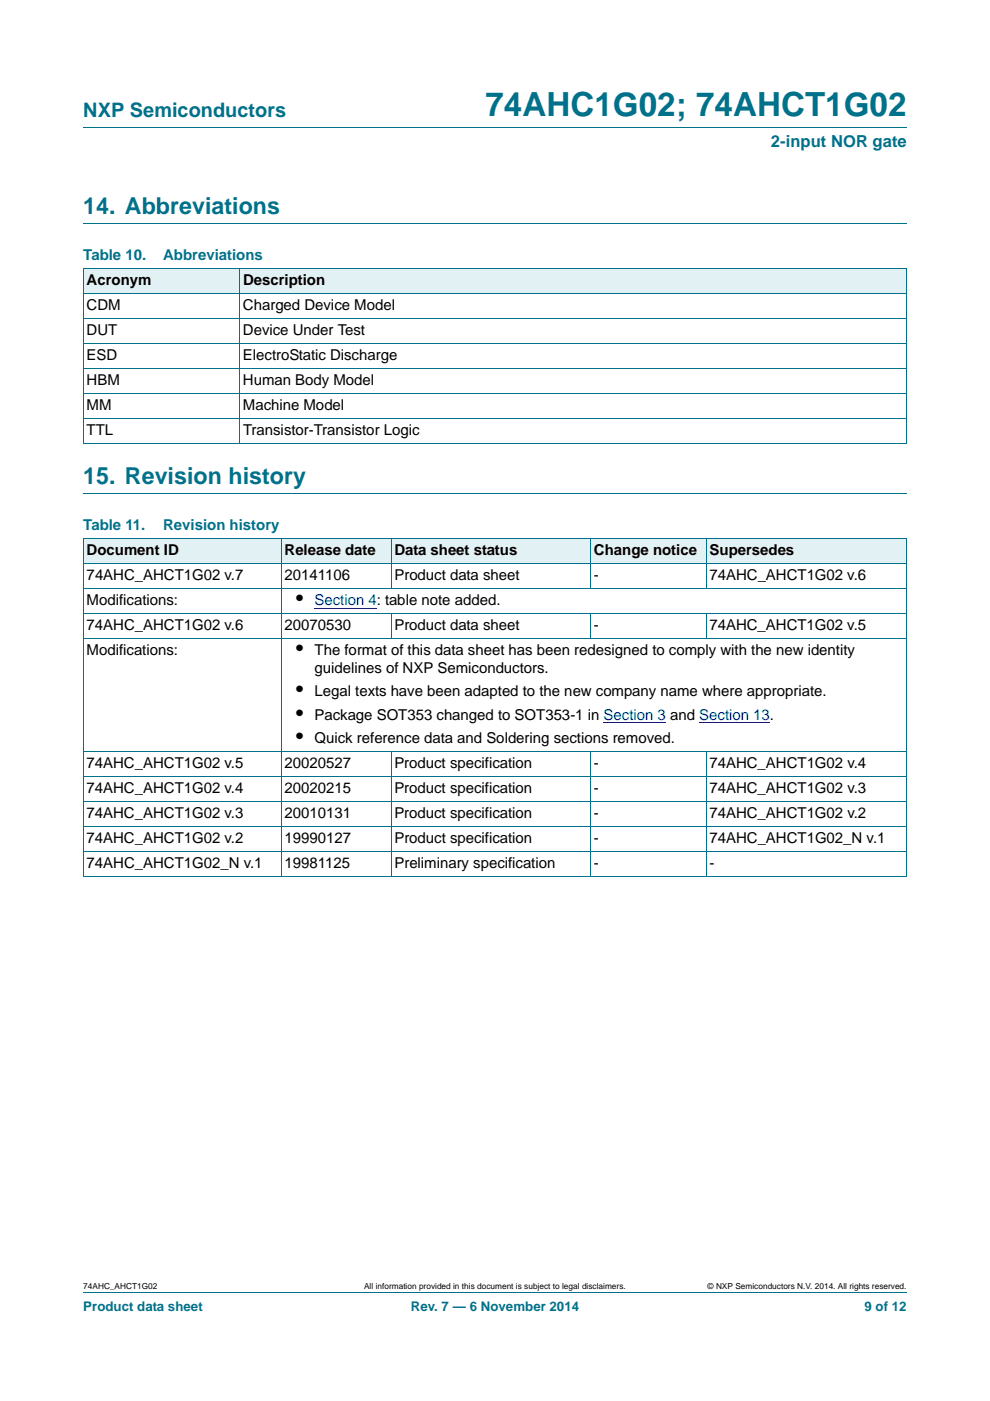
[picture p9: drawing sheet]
<svg xmlns="http://www.w3.org/2000/svg" width="210mm" height="297mm" viewBox="0 0 210 297" stroke-linecap="round" stroke-linejoin="round" font-family="sans-serif">
<defs><g id="words">
<text font-size="7" fill="#00718a" x="103" y="24.6">74AHC1G02; 74AHCT1G02</text>
<g font-size="4.9" fill="#00718a">
<text x="17.7" y="45.4">14. Abbreviations</text>
<text x="17.7" y="102.6">15. Revision history</text>
</g>
<text font-size="4.2" fill="#00718a" x="17.7" y="24.9">NXP Semiconductors</text>
<g font-size="4.2">
<text x="62.8" y="128.2">•</text>
<text x="62.8" y="138.8">•</text>
<text x="62.8" y="147.6">•</text>
<text x="62.8" y="152.6">•</text>
<text x="62.8" y="157.5">•</text>
</g>
<text font-size="3.5" fill="#00718a" x="163.5" y="31.1">2-input NOR gate</text>
<g font-size="3.2" fill="#00718a">
<text x="17.7" y="55.2">Table 10.</text>
<text x="34.6" y="55.2">Abbreviations</text>
<text x="17.7" y="112.4">Table 11.</text>
<text x="34.6" y="112.4">Revision history</text>
</g>
<g font-size="3.2">
<text x="18.4" y="65.8">CDM</text>
<text x="18.4" y="60.5">Acronym</text>
<text x="51.5" y="65.8">Charged Device Model</text>
<text x="51.5" y="60.5">Description</text>
<text x="18.4" y="71.1">DUT</text>
<text x="51.5" y="71.1">Device Under Test</text>
<text x="18.4" y="76.4">ESD</text>
<text x="51.5" y="76.4">ElectroStatic Discharge</text>
<text x="18.4" y="81.7">HBM</text>
<text x="51.5" y="81.7">Human Body Model</text>
<text x="18.4" y="87">MM</text>
<text x="51.5" y="87">Machine Model</text>
<text x="18.4" y="92.3">TTL</text>
<text x="51.5" y="92.3">Transistor-Transistor Logic</text>
<text x="18.4" y="117.6">Document ID</text>
<text x="60.4" y="117.6">Release date</text>
<text x="83.7" y="117.6">Data sheet status</text>
<text x="126" y="117.6">Change notice</text>
<text x="150.5" y="117.6">Supersedes</text>
<text x="18.4" y="122.9">74AHC_AHCT1G02 v.7</text>
<text x="60.4" y="122.9">20141106</text>
<text x="83.7" y="122.9">Product data sheet</text>
<text x="126" y="122.9">-</text>
<text x="150.5" y="122.9">74AHC_AHCT1G02 v.6</text>
<text x="18.4" y="128.2">Modifications:</text>
<text x="18.4" y="133.5">74AHC_AHCT1G02 v.6</text>
<text x="60.4" y="133.5">20070530</text>
<text x="83.7" y="133.5">Product data sheet</text>
<text x="126" y="133.5">-</text>
<text x="150.5" y="133.5">74AHC_AHCT1G02 v.5</text>
<text x="18.4" y="138.8">Modifications:</text>
<text x="66.7" y="138.8">The format of this data sheet has been redesigned to comply with the new identity</text>
<text x="66.7" y="142.7">guidelines of NXP Semiconductors.</text>
<text x="66.7" y="147.6">Legal texts have been adapted to the new company name where appropriate.</text>
<text x="66.7" y="152.6">Package SOT353 changed to SOT353-1 in Section 3 and Section 13.</text>
<text x="66.7" y="157.5">Quick reference data and Soldering sections removed.</text>
<text x="18.4" y="162.8">74AHC_AHCT1G02 v.5</text>
<text x="60.4" y="162.8">20020527</text>
<text x="83.6" y="162.8">Product specification</text>
<text x="126" y="162.8">-</text>
<text x="150.5" y="162.8">74AHC_AHCT1G02 v.4</text>
<text x="18.4" y="168.1">74AHC_AHCT1G02 v.4</text>
<text x="18.4" y="173.4">74AHC_AHCT1G02 v.3</text>
<text x="60.4" y="168.1">20020215</text>
<text x="60.4" y="173.4">20010131</text>
<text x="83.6" y="168.1">Product specification</text>
<text x="83.6" y="173.4">Product specification</text>
<text x="126" y="168.1">-</text>
<text x="126" y="173.4">-</text>
<text x="150.5" y="168.1">74AHC_AHCT1G02 v.3</text>
<text x="150.5" y="173.4">74AHC_AHCT1G02 v.2</text>
<text x="18.4" y="178.7">74AHC_AHCT1G02 v.2</text>
<text x="60.4" y="178.7">19990127</text>
<text x="83.7" y="178.7">Product specification</text>
<text x="126" y="178.7">-</text>
<text x="150.5" y="178.7">74AHC_AHCT1G02_N v.1</text>
<text x="18.4" y="184">74AHC_AHCT1G02_N v.1</text>
<text x="60.4" y="184">19981125</text>
<text x="83.7" y="184">Preliminary specification</text>
<text x="125.9" y="184">-</text>
<text x="150.5" y="184">-</text>
</g>
<text font-size="3.2" fill="#00f" x="66.7" y="128.2">Section 4: table note added.</text>
<g font-size="2.8" fill="#00718a">
<text x="17.7" y="277.9">Product data sheet</text>
<text x="87.2" y="277.9">Rev. 7 — 6 November 2014</text>
<text x="183.4" y="277.9">9 of 12</text>
</g>
<g font-size="1.8">
<text x="17.7" y="273.3">74AHC_AHCT1G02</text>
<text x="77.2" y="273.3">All information provided in this document is subject to legal disclaimers.</text>
<text x="150.1" y="273.3">© NXP Semiconductors N.V. 2014. All rights reserved.</text>
</g>
</g></defs>
<path d="M17.7 27h174.6M17.7 47.4h174.6M17.7 104.6h174.6M17.7 273.9h174.6" fill="none" stroke="#00718a" stroke-width=".21"/>
<g fill="#e2f1f4">
<path d="M17.7 57h33.1v5.3h-33.1z"/>
<path d="M50.8 57h141.5v5.3h-141.5z"/>
<path d="M17.7 114.1h41.9v5.3h-41.9z"/>
<path d="M59.6 114.1h23.3v5.3h-23.3z"/>
<path d="M82.9 114.1h42.4v5.3h-42.4z"/>
<path d="M125.3 114.1h24.5v5.3h-24.5z"/>
<path d="M149.8 114.1h42.5v5.3h-42.5z"/>
</g>
<path d="M66.7 128.9h13.2M128 153.3h13.3M148.3 153.3h15" fill="none" stroke="#00f" stroke-width=".21"/>
<g fill="none" stroke="#00718a" stroke-width=".21">
<path d="M17.6 57h174.7M17.7 57v37M50.8 56.9v37.1M192.3 57v37M17.6 62.3h174.7M17.6 67.6h174.7M17.6 72.8h174.7M17.6 78.1h174.7M17.6 83.4h174.7M17.6 88.7h174.7M17.6 94h174.7M17.6 114.1h174.7"/>
<path d="M17.6 119.4h174.7M17.7 114.2v71.5M59.7 114.1v71.7M82.9 114.1v10.6M125.3 114.1v10.6M149.8 114.1v10.6M192.3 114.2v71.5M17.6 124.7h174.7M17.6 130h174.7M17.6 135.3h174.7M82.9 130v5.3M125.3 130v5.3"/>
<path d="M149.8 130v5.3M17.6 159.3h174.7M82.9 159.2v26.6M125.3 159.2v26.6M149.8 159.2v26.6M17.6 164.6h174.7M17.6 169.9h174.7M17.6 175.2h174.7M17.6 180.5h174.7M17.6 185.7h174.7"/>
</g>
<use href="#words"/>
</svg>
